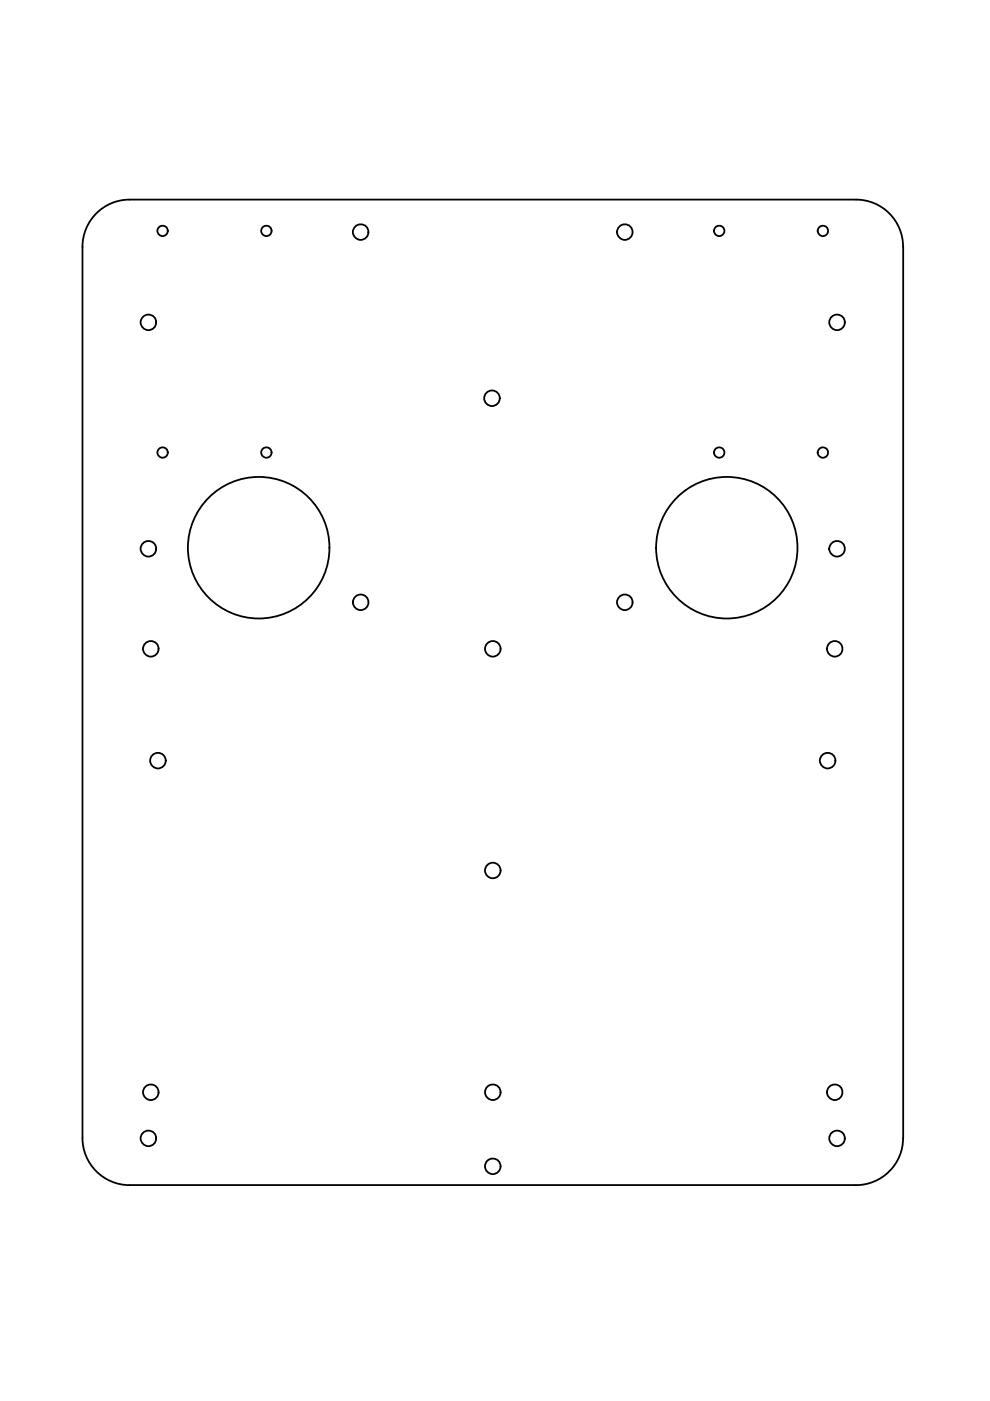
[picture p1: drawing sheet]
<svg xmlns="http://www.w3.org/2000/svg" width="210mm" height="297mm" viewBox="0 0 210 297" stroke-linecap="round" stroke-linejoin="round" font-family="sans-serif">
<g fill="none" stroke="#000" stroke-width=".38">
<path d="M17.5 52.3v189a10 10 0 0 0 10 10M27.5 42.3a10 10 0 0 0-10 10.1M27.5 42.3h154a10 10 0 0 1 10 10.1M191.5 52.3v189M181.5 251.3h-154M191.5 241.3a10 10 0 0 1-10 10"/>
<circle cx="34.5" cy="49" r="1.1"/>
<circle cx="56.5" cy="49" r="1.1"/>
<circle cx="76.5" cy="49.2" r="1.64"/>
<circle cx="132.5" cy="49.2" r="1.66"/>
<circle cx="152.5" cy="48.9" r="1.1"/>
<circle cx="174.5" cy="48.9" r="1.11"/>
<circle cx="31.5" cy="68.3" r="1.64"/>
<circle cx="177.5" cy="68.3" r="1.64"/>
<circle cx="34.5" cy="95.9" r="1.1"/>
<circle cx="56.5" cy="95.9" r="1.1"/>
<circle cx="104.3" cy="84.4" r="1.65"/>
<circle cx="152.5" cy="95.9" r="1.1"/>
<circle cx="174.5" cy="95.9" r="1.11"/>
<circle cx="31.5" cy="116.3" r="1.64"/>
<circle cx="54.9" cy="116.1" r="15"/>
<circle cx="154.1" cy="116.1" r="15"/>
<circle cx="177.5" cy="116.3" r="1.66"/>
<circle cx="32" cy="137.6" r="1.64"/>
<circle cx="76.5" cy="127.7" r="1.66"/>
<circle cx="104.5" cy="137.6" r="1.65"/>
<circle cx="132.5" cy="127.7" r="1.64"/>
<circle cx="177" cy="137.6" r="1.65"/>
<circle cx="33.5" cy="161.3" r="1.65"/>
<circle cx="175.5" cy="161.3" r="1.65"/>
<circle cx="104.5" cy="184.6" r="1.65"/>
<circle cx="32" cy="231.6" r="1.64"/>
<circle cx="104.5" cy="231.6" r="1.65"/>
<circle cx="177" cy="231.6" r="1.65"/>
<circle cx="31.5" cy="241.4" r="1.64"/>
<circle cx="104.5" cy="247.3" r="1.65"/>
<circle cx="177.5" cy="241.4" r="1.64"/>
</g>
</svg>
